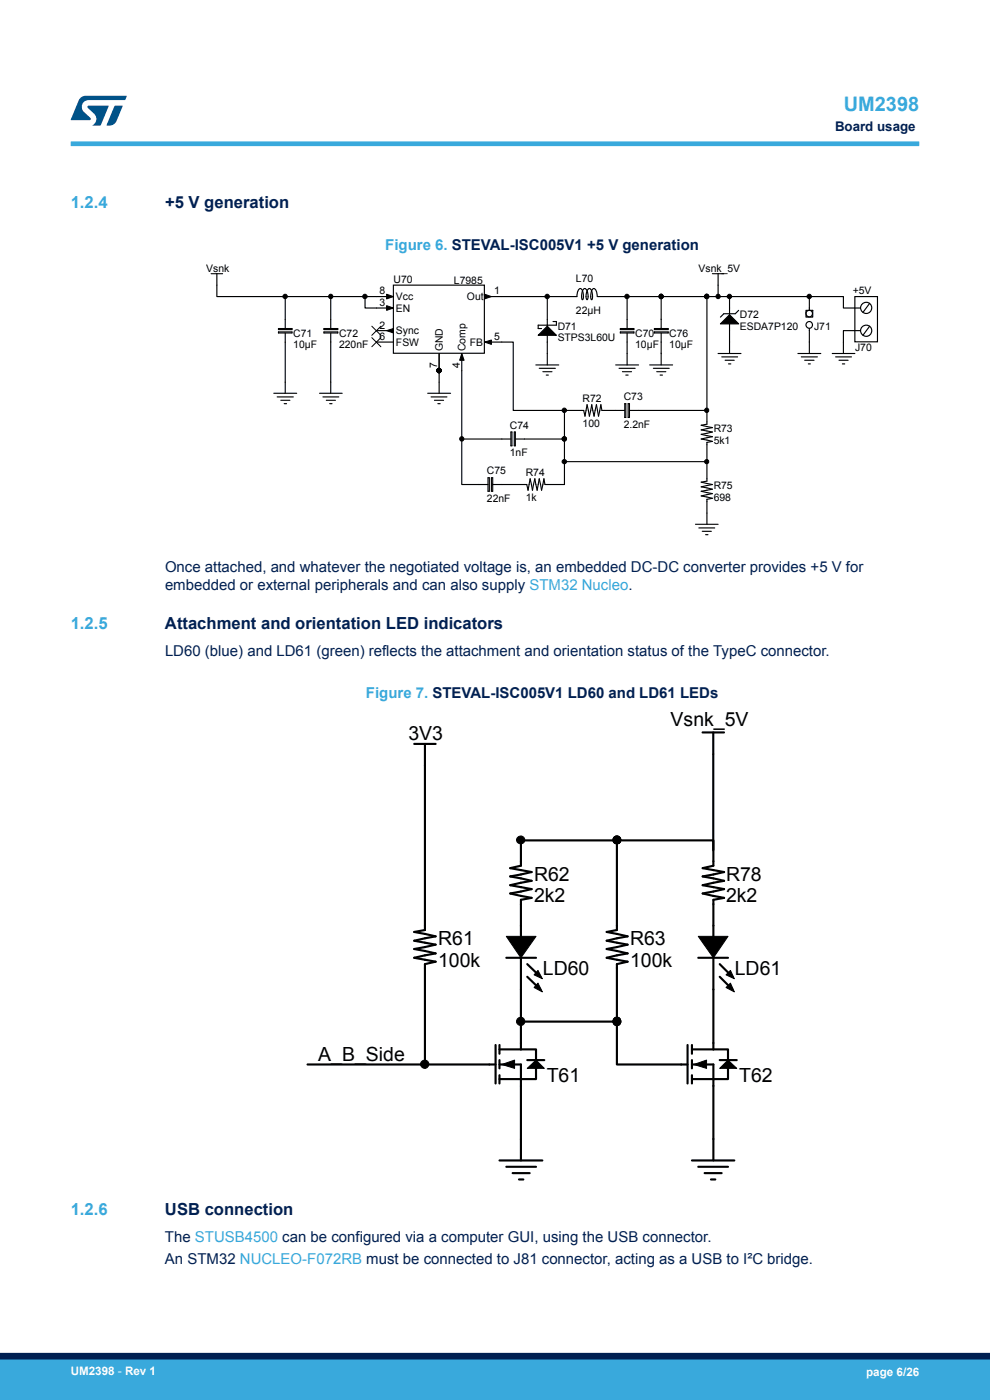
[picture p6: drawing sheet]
<svg xmlns="http://www.w3.org/2000/svg" width="210mm" height="297mm" viewBox="0 0 210 297" stroke-linecap="round" stroke-linejoin="round" font-family="sans-serif">
<defs><g id="words">
<text font-size="4.2" fill="#39a9dc" x="179" y="23.5">UM2398</text>
<g font-size="4.1">
<text x="142.3" y="154">Vsnk_5V</text>
<text x="86.6" y="157">3V3</text>
<text x="113.3" y="187">R62</text>
<text x="113.3" y="191.4">2k2</text>
<text x="154" y="187">R78</text>
<text x="154" y="191.4">2k2</text>
<text x="92.9" y="200.5">R61</text>
<text x="133.7" y="200.5">R63</text>
<text x="92.9" y="205">100k</text>
<text x="115.2" y="206.8">LD60</text>
<text x="133.7" y="205">100k</text>
<text x="155.9" y="206.8">LD61</text>
<text x="67.5" y="225">A_B_Side</text>
<text x="116" y="229.4">T61</text>
<text x="156.8" y="229.4">T62</text>
</g>
<g font-size="3.5" fill="#39a9dc">
<text x="15" y="44.1">1.2.4</text>
<text x="15" y="133.5">1.2.5</text>
<text x="15" y="257.8">1.2.6</text>
</g>
<g font-size="3.5" fill="#002052">
<text x="35" y="44.1">+5 V generation</text>
<text x="35" y="133.5">Attachment and orientation LED indicators</text>
<text x="35" y="257.8">USB connection</text>
</g>
<g font-size="3.2" fill="#39a9dc">
<text x="81.7" y="53.1">Figure 6. STEVAL-ISC005V1 +5 V generation</text>
<text x="77.6" y="148">Figure 7. STEVAL-ISC005V1 LD60 and LD61 LEDs</text>
</g>
<g font-size="3.2" fill="#002052">
<text x="35" y="121.4">Once attached, and whatever the negotiated voltage is, an embedded DC-DC converter provides +5 V for</text>
<text x="35" y="125.2">embedded or external peripherals and can also supply STM32 Nucleo.</text>
<text x="35" y="139.2">LD60 (blue) and LD61 (green) reflects the attachment and orientation status of the TypeC connector.</text>
<text x="35" y="263.5">The STUSB4500 can be configured via a computer GUI, using the USB connector.</text>
<text x="35" y="268.2">An STM32 NUCLEO-F072RB must be connected to J81 connector, acting as a USB to I²C bridge.</text>
</g>
<text font-size="2.8" fill="#002052" x="177.1" y="27.9">Board usage</text>
<g font-size="2.5" fill="#fff">
<text x="15" y="291.6">UM2398 - Rev 1</text>
<text x="183.7" y="291.9">page 6/26</text>
</g>
<g font-size="2.2">
<text x="43.7" y="57.6">Vsnk</text>
<text x="122.2" y="59.8">L70</text>
<text x="148.2" y="57.6">Vsnk_5V</text>
<text x="80.5" y="64.9">3</text>
<text x="80.5" y="62.5">8</text>
<text x="83.5" y="60">U70</text>
<text x="84" y="63.7">Vcc</text>
<text x="96.3" y="60.2">L7985</text>
<text x="99.1" y="63.7">Out</text>
<text x="104.8" y="62.5">1</text>
<text x="180.9" y="62.5">+5V</text>
<text x="62.2" y="71.4">C71</text>
<text x="71.9" y="71.4">C72</text>
<text x="80.5" y="69.7">2</text>
<text x="84" y="66.1">EN</text>
<text x="84" y="70.9">Sync</text>
<text x="118.3" y="70">D71</text>
<text x="122.2" y="66.6">22µH</text>
<text x="134.7" y="71.4">C70</text>
<text x="142" y="71.4">C76</text>
<text x="157" y="67.5">D72</text>
<text x="157" y="70">ESDA7P120</text>
<text x="172.7" y="70">J71</text>
<text x="62.2" y="73.8">10µF</text>
<text x="71.9" y="73.8">220nF</text>
<text x="80.5" y="72.1">6</text>
<text x="84" y="73.3">FSW</text>
<text x="93.9" y="74.6" transform="rotate(-90 93.9 74.6)">GND</text>
<text x="98.7" y="74.6" transform="rotate(-90 98.7 74.6)">Comp</text>
<text x="99.7" y="73.3">FB</text>
<text x="104.8" y="72.1">5</text>
<text x="118.3" y="72.4">STPS3L60U</text>
<text x="134.7" y="73.8">10µF</text>
<text x="142" y="73.8">10µF</text>
<text x="181.4" y="74.6">J70</text>
<text x="92.7" y="78" transform="rotate(-90 92.7 78)">7</text>
<text x="97.5" y="78" transform="rotate(-90 97.5 78)">4</text>
<text x="123.6" y="85.2">R72</text>
<text x="132.3" y="84.9">C73</text>
<text x="108.2" y="91">C74</text>
<text x="123.6" y="90.5">100</text>
<text x="132.3" y="90.8">2.2nF</text>
<text x="151.4" y="91.7">R73</text>
<text x="151.4" y="94.1">5k1</text>
<text x="103.3" y="100.6">C75</text>
<text x="108.2" y="96.8">1nF</text>
<text x="111.5" y="100.9">R74</text>
<text x="103.3" y="106.4">22nF</text>
<text x="111.5" y="106.2">1k</text>
<text x="151.4" y="103.8">R75</text>
<text x="151.4" y="106.2">698</text>
</g>
</g></defs>
<g fill="none" stroke="#000" stroke-width=".24">
<path d="M44.8 58.1h2.4M46 58.1v4.8h37.4M151.1 58.1h2.4M152.3 58.1v4.8M59.1 69.7h2.8v.2h-2.8zM59.1 70.4h2.8v.2h-2.8zM60.5 70.6v12.8M60.5 62.9v6.8M68.7 69.7h2.9v.2h-2.9zM68.7 70.4h2.9v.2h-2.9zM70.2 62.9v6.8M70.2 70.6v12.8"/>
<path d="M77.4 62.9v2.4h6M79.9 72.6h3.5M79.9 70.1h3.5M83.4 60.5h19.3v14.4h-19.3zM93.2 75v8.4M97.9 75v27.8h5.6M102.8 62.9h19.6a1.78 1.78 0 0 1 .7-1.7 1.99 1.99 0 0 1 .4 2.4 2.13 2.13 0 0 1 .5-2.4 1.93 1.93 0 0 1 .5 2.4 1.93 1.93 0 0 1 .5-2.4 2.13 2.13 0 0 1 .5 2.4 1.99 1.99 0 0 1 .5-2.4 1.46 1.46 0 0 1 .7 1.7M102.8 72.6h6.1v14.5h14.9l.3 1.2 .4-2.4 .5 2.4 .5-2.4 .5 2.4 .5-2.4 .5 2.4 .5-2.4 .2 1.2h4.8M113.7 77.4h4.8M114.2 71.1l1.9-1.9 1.9 1.9zM114.4 78.1h3.4M115.2 78.9h1.9"/>
<path d="M115.9 79.6h.4M116.1 71.1v6.3M116.1 62.9v6.3M117.3 68.2h.7v.8h-3.8v.7h.7M130.6 77.4h4.8M131.3 78.1h3.4M131.6 69.7h2.9v.2h-2.9zM131.6 70.4h2.9v.2h-2.9zM132 78.9h2M132.7 79.6h.5M133 70.6v6.8M133 62.9v6.8"/>
<path d="M137.8 77.4h4.9M138.6 78.1h3.4M138.8 69.7h2.9v.2h-2.9zM138.8 70.4h2.9v.2h-2.9zM139.3 78.9h1.9M140 79.6h.5M140.2 62.9v6.8M140.2 70.6v6.8M150 62.9h-23.3M150 62.9h28.9v2.4h3.6M150 62.9v27.1l-1.3 .2 2.4 .5-2.4 .5 2.4 .4-2.4 .5 2.4 .5-2.4 .5 2.4 .5-1.1 .3v8.2l-1.3 .2 2.4 .5-2.4 .5 2.4 .5-2.4 .4 2.4 .5-2.4 .5 2.4 .5-1.1 .2v5.3M152.3 75h4.9"/>
<path d="M152.8 68.7l2-1.9 1.9 1.9zM153.1 75.7h3.4M153.8 76.4h1.9M154.5 77.2h.5M154.8 62.9v3.9M154.8 68.7v6.3M156.7 65.8l-.7 .8h-2.5l-.7 .7M169.3 75h4.8M170 75.7h3.4M170.7 76.4h2M171 65.8h1.4v1.5h-1.4zM171.5 77.2h.4"/>
<path d="M171.7 62.9v2.9M171.7 69.7v5.3M176.5 75h4.8M177.3 75.7h3.3M178 76.4h1.9M178.7 77.2h.5M181.3 62.9h4.8v9.6h-4.8zM182.5 70.1h-3.6v4.9M184.5 69.2l-1.5 1.9M184.5 64.4l-1.5 1.9M58.1 83.4h4.8M58.8 84.2h3.4"/>
<path d="M59.6 84.9h1.9M60.3 85.6h.5M67.8 83.4h4.8M68.5 84.2h3.4M69.2 84.9h1.9M69.9 85.6h.5M90.7 83.4h4.9M91.4 84.2h3.4M92.2 84.9h1.9M92.9 85.6h.5M97.9 93.1h10.5M108.4 91.6h.2v3h-.2z"/>
<path d="M109.1 91.6h.2v3h-.2zM119.7 93.1v9.7h-4.1l-.2-1.2-.5 2.4-.5-2.4-.5 2.4-.5-2.4-.5 2.4-.4-2.4-.5 2.4-.3-1.2h-7.2M119.7 97.9h30.3M119.7 87.1v6h-10.4M132.5 85.6h.2v3h-.2zM133.2 85.6h.3v3h-.3zM133.5 87.1h16.5M103.5 101.4h.3v2.8h-.3zM104.2 101.4h.3v2.8h-.3zM147.5 111.2h4.8M148.2 112h3.4M149 112.7h1.9"/>
<path d="M149.7 113.4h.5"/>
<circle cx="171.6" cy="68.9" r=".69"/>
<circle cx="171.7" cy="66.5" r=".68"/>
<circle cx="183.7" cy="70.2" r="1.18"/>
<circle cx="183.7" cy="65.3" r="1.18"/>
</g>
<g fill="#000">
<path d="M82 62.4l1.4 .5-1.4 .5zM82 64.8l1.4 .5-1.4 .5zM82 70.1l1.4-.4v.9zM97.9 75l.5 1.4h-.9zM102.8 72.6l1.4-.5v1zM102.8 62.4l1.4 .5-1.4 .5zM114.2 71.1l1.9-1.9 1.9 1.9zM152.8 68.7l2-1.9 1.9 1.9zM107.4 198.6h6.3l-3.2 4.6zM114.1 208.6l.9 1.8-1.7-.9zM114.1 205.9l.9 1.7-1.7-.8zM148.1 198.6h6.3l-3.1 4.6z"/>
<path d="M154.9 208.6l.9 1.8-1.8-.9zM154.9 205.9l.9 1.7-1.8-.8zM106.5 225.8l2.7-.9v1.7zM111.8 226.6l1.9-1.7 1.8 1.7zM147.2 225.8l2.7-.9v1.7zM152.7 226.6l1.7-1.7 1.9 1.7z"/>
<circle cx="60.5" cy="62.9" r=".46"/>
<circle cx="70.1" cy="62.9" r=".46"/>
<circle cx="77.4" cy="62.9" r=".47"/>
<circle cx="93.1" cy="78.6" r=".47"/>
<circle cx="116.1" cy="62.9" r=".46"/>
<circle cx="133" cy="62.9" r=".47"/>
<circle cx="140.2" cy="62.9" r=".46"/>
<circle cx="149.9" cy="62.9" r=".45"/>
<circle cx="152.3" cy="62.9" r=".46"/>
<circle cx="154.7" cy="62.9" r=".46"/>
<circle cx="171.7" cy="62.9" r=".46"/>
<circle cx="97.9" cy="93.1" r=".46"/>
<circle cx="119.7" cy="93.1" r=".47"/>
<circle cx="119.7" cy="87" r=".47"/>
<circle cx="119.7" cy="97.9" r=".46"/>
<circle cx="149.9" cy="87" r=".45"/>
<circle cx="149.9" cy="97.9" r=".44"/>
<circle cx="110.5" cy="178.2" r=".85"/>
<circle cx="130.8" cy="178.2" r=".84"/>
<circle cx="110.5" cy="216.7" r=".87"/>
<circle cx="130.8" cy="216.7" r=".86"/>
<circle cx="90.1" cy="225.8" r=".87"/>
</g>
<g fill="none" stroke="#000" stroke-width=".21">
<path d="M78.9 71.6l1.9 2M78.9 69.2l1.9 1.9M80.8 71.6l-1.9 2M80.8 69.2l-1.9 1.9M82 62.4l1.4 .5-1.4 .5zM82 64.8l1.4 .5-1.4 .5zM82 70.1l1.4-.4v.9zM97.9 75l.5 1.4h-.9zM102.8 72.6l1.4-.5v1zM102.8 62.4l1.4 .5-1.4 .5zM107.4 198.6h6.3l-3.2 4.6zM148.1 198.6h6.3l-3.1 4.6z"/>
<path d="M114.1 208.6l.9 1.8-1.7-.9zM114.1 205.9l.9 1.7-1.7-.8zM154.9 208.6l.9 1.8-1.8-.9zM154.9 205.9l.9 1.7-1.8-.8zM106.5 225.8l2.7-.9v1.7zM111.8 226.6l1.9-1.7 1.8 1.7zM147.2 225.8l2.7-.9v1.7zM152.7 226.6l1.7-1.7 1.9 1.7z"/>
<circle cx="60.5" cy="62.9" r=".46"/>
<circle cx="70.1" cy="62.9" r=".46"/>
<circle cx="77.4" cy="62.9" r=".47"/>
<circle cx="93.1" cy="78.6" r=".47"/>
<circle cx="116.1" cy="62.9" r=".46"/>
<circle cx="133" cy="62.9" r=".47"/>
<circle cx="140.2" cy="62.9" r=".46"/>
<circle cx="149.9" cy="62.9" r=".45"/>
<circle cx="152.3" cy="62.9" r=".46"/>
<circle cx="154.7" cy="62.9" r=".46"/>
<circle cx="171.7" cy="62.9" r=".46"/>
<circle cx="97.9" cy="93.1" r=".46"/>
<circle cx="119.7" cy="93.1" r=".47"/>
<circle cx="119.7" cy="87" r=".47"/>
<circle cx="119.7" cy="97.9" r=".46"/>
<circle cx="149.9" cy="87" r=".45"/>
<circle cx="149.9" cy="97.9" r=".44"/>
<circle cx="110.5" cy="178.2" r=".85"/>
<circle cx="130.8" cy="178.2" r=".84"/>
<circle cx="110.5" cy="216.7" r=".87"/>
<circle cx="130.8" cy="216.7" r=".86"/>
<circle cx="90.1" cy="225.8" r=".87"/>
</g>
<g fill="none" stroke="#000" stroke-width=".45">
<path d="M87.9 157.8h4.5M90.1 157.8v39.5l-2.2 .4 4.5 .9-4.5 1 4.5 .8-4.5 .9 4.5 1-4.5 .9 4.5 .8-2.3 .5v21.3M149 155.4h4.6M151.3 155.4v4.5M110.4 178.3h20.4M110.5 178.3v5.4l-2.3 .5 4.6 .8-4.6 .9 4.6 1-4.6 .9 4.6 .8-4.6 .9 4.6 1-2.3 .4v7.7M151.3 160v20.4M151.3 198.6v-7.7l2.3-.4-4.6-1 4.6-.9-4.6-.8 4.6-.9-4.6-1 4.6-.9-4.6-.8 2.3-.5v-5.4h-20.4v19l-2.2 .4 4.4 .9-4.4 1 4.4 .8-4.4 .9 4.4 1-4.4 .9 4.4 .8-2.2 .5v12.2M107.4 203.2h6.3M110.5 203.2v19.4M110.5 216.7h20.4M111.8 204.5l2.8 2.7"/>
<path d="M111.8 207.2l2.8 2.7M130.9 216.7v9.1h14.9M148.1 203.2h6.3M151.3 203.2v19.4M152.7 204.5l2.7 2.7M152.7 207.2l2.7 2.7M65.2 225.8h39.9M105.1 221.7v8.2M106 225.8h4.5v3.1h-4.5M106 222.6h4.5M106 221.7v1.8M106 224.9v1.7"/>
<path d="M106 228.1v1.8M110.5 222.6h3.2v2.3M111.8 224.9h3.7M113.7 226.6v2.3h-3.2v17.3M145.8 221.7v8.2M146.8 225.8h4.5v3.1h-4.5M146.8 222.6h4.5M146.8 221.7v1.8M146.8 224.9v1.7M146.8 228.1v1.8M151.3 222.6h3.1v2.3M152.7 224.9h3.6"/>
<path d="M154.4 226.6v2.3h-3.1v17.3M106 246.2h9M107.4 247.5h6.3M108.7 248.9h3.7M110.1 250.2h.9M146.8 246.2h9M148.1 247.5h6.3M149.5 248.9h3.6M150.8 250.2h.9"/>
</g>
<path d="M15 30.5h180" fill="none" stroke="#39a9dc" stroke-width="1"/>
<g fill="#005288">
<path d="M17.1 20.7l1.1-.4 8.7 .1-.4 .8h-7.6a1.45 1.45 0 0 0-1.4 .9 1.45 1.45 0 0 0 .2 1.6l1.5 1.3v.4l-4.2 .1 1.7-4.2z"/>
<path d="M24.3 22.4l1.7 .1-1.3 3.2a1.6 1.6 0 0 1-1.5 .9l-.6-.1z"/>
<path d="M18.6 22.5h4.5l-1.8 4.1h-1.7a1.54 1.54 0 0 0 .4-2.4l-1.4-1.3z"/>
</g>
<g fill="#39a9dc">
<path d="M0 288.4h210v8.6h-210z" fill-rule="evenodd"/>
<path d="M-.1 288.4h210.2v4.4h-210.2z" fill-rule="evenodd"/>
</g>
<path d="M0 287.7h210" fill="none" stroke="#002052" stroke-width="1.4"/>
<use href="#words"/>
</svg>
